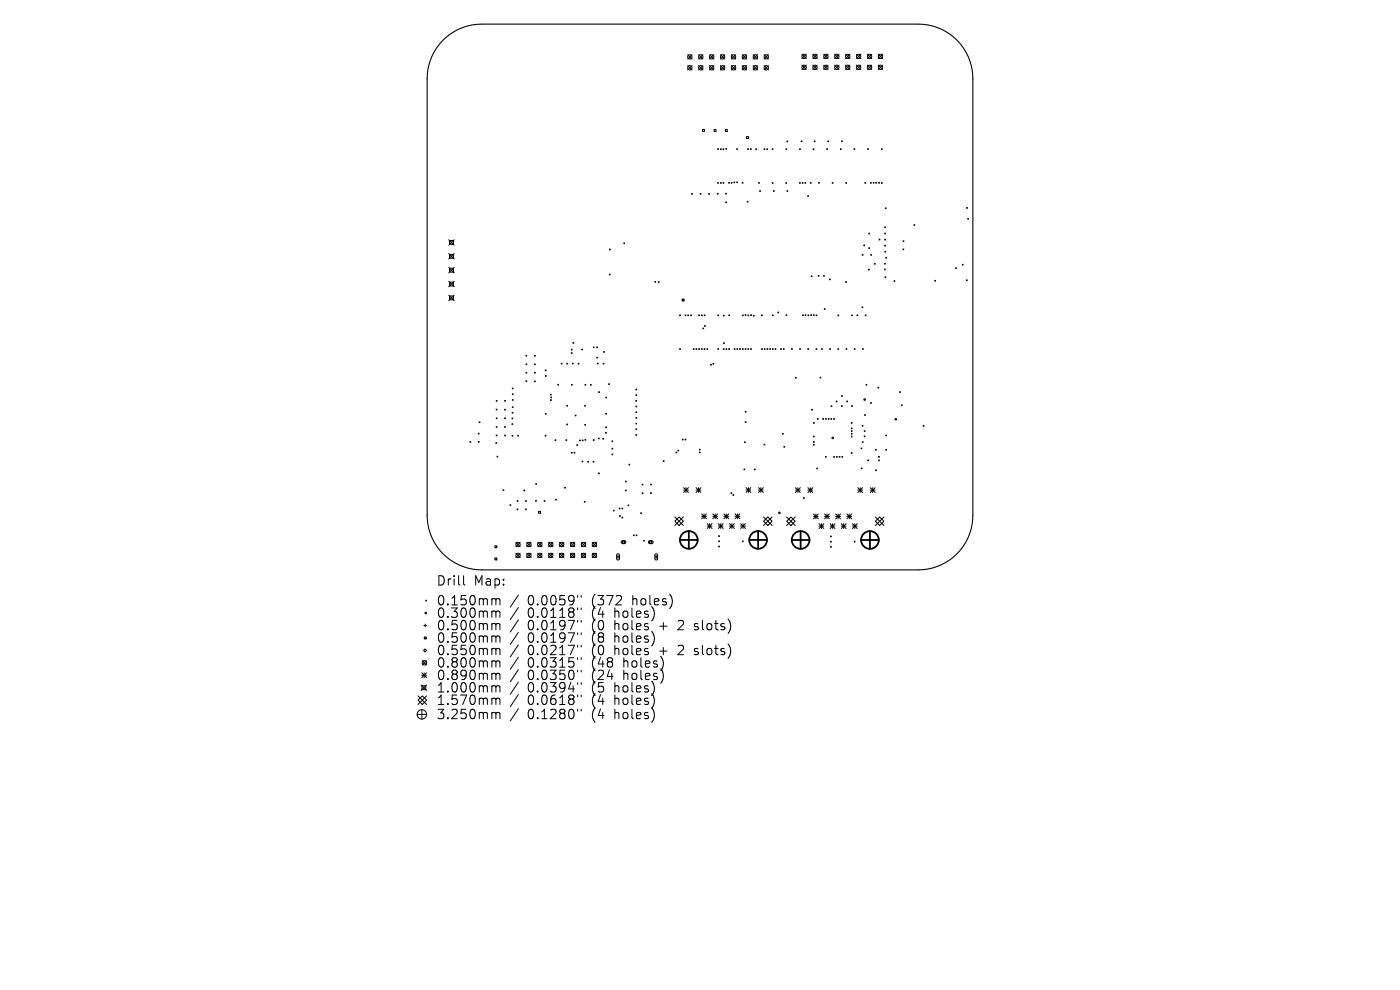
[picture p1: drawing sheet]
<svg xmlns="http://www.w3.org/2000/svg" width="297mm" height="210mm" viewBox="0 0 297 210" stroke-linecap="round" stroke-linejoin="round" font-family="sans-serif">
<defs><g id="words">
<g font-size="2.8">
<text x="92.5" y="124.5">Drill</text>
<text x="100.5" y="124.5">Map:</text>
<text x="92.5" y="128.7">0.150mm</text>
<text x="92.5" y="131.3">0.300mm</text>
<text x="111.9" y="128.7">0.0059&quot;</text>
<text x="111.9" y="131.3">0.0118&quot;</text>
<text x="125.7" y="128.7">(372</text>
<text x="125.7" y="131.3">(4</text>
<text x="130.6" y="131.3">holes)</text>
<text x="134.4" y="128.7">holes)</text>
<text x="92.5" y="134">0.500mm</text>
<text x="92.5" y="136.6">0.500mm</text>
<text x="111.9" y="134">0.0197&quot;</text>
<text x="111.9" y="136.6">0.0197&quot;</text>
<text x="125.7" y="134">(0</text>
<text x="125.7" y="136.6">(8</text>
<text x="130.6" y="134">holes</text>
<text x="130.6" y="136.6">holes)</text>
<text x="140.4" y="134">+</text>
<text x="144.6" y="134">2</text>
<text x="148.2" y="134">slots)</text>
<text x="92.5" y="139.3">0.550mm</text>
<text x="92.5" y="141.9">0.800mm</text>
<text x="111.9" y="139.3">0.0217&quot;</text>
<text x="111.9" y="141.9">0.0315&quot;</text>
<text x="125.7" y="139.3">(0</text>
<text x="125.7" y="141.9">(48</text>
<text x="130.6" y="139.3">holes</text>
<text x="132.5" y="141.9">holes)</text>
<text x="140.4" y="139.3">+</text>
<text x="144.6" y="139.3">2</text>
<text x="148.2" y="139.3">slots)</text>
<text x="92.5" y="144.5">0.890mm</text>
<text x="92.5" y="147.2">1.000mm</text>
<text x="92.5" y="149.8">1.570mm</text>
<text x="111.9" y="144.5">0.0350&quot;</text>
<text x="111.9" y="147.2">0.0394&quot;</text>
<text x="111.9" y="149.8">0.0618&quot;</text>
<text x="125.7" y="144.5">(24</text>
<text x="125.7" y="147.2">(5</text>
<text x="125.7" y="149.8">(4</text>
<text x="130.6" y="147.2">holes)</text>
<text x="130.6" y="149.8">holes)</text>
<text x="132.5" y="144.5">holes)</text>
<text x="92.5" y="152.8">3.250mm</text>
<text x="111.9" y="152.8">0.1280&quot;</text>
<text x="125.7" y="152.8">(4</text>
<text x="130.6" y="152.8">holes)</text>
</g>
</g></defs>
<path d="M94 8.5a11.6 11.6 0 0 1 8.2-3.4h92.6a11.6 11.6 0 0 1 11.6 11.6v92.6a11.6 11.6 0 0 1-11.6 11.6h-92.6a11.6 11.6 0 0 1-11.6-11.6v-92.6a11.6 11.6 0 0 1 3.4-8.2z" fill="none" stroke="#000" stroke-width=".23"/>
<g fill="none" stroke="#000" stroke-width=".21">
<path d="M145.9 11.6l.9 .9M145.9 13.9l.9 .9M146.8 11.6l-.9 .9M146.8 13.9l-.9 .9M148.2 13.9l.9 .9M148.2 11.6l.9 .9M149.1 11.6l-.9 .9M149.1 13.9l-.9 .9M150.5 13.9l.9 .9M150.5 11.6l.9 .9M151.4 11.6l-.9 .9M151.4 13.9l-.9 .9"/>
<path d="M152.8 13.9l1 .9M152.8 11.6l1 .9M153.8 11.6l-1 .9M153.8 13.9l-1 .9M155.1 13.9l1 .9M155.1 11.6l1 .9M156.1 11.6l-1 .9M156.1 13.9l-1 .9M157.5 11.6l.9 .9M157.5 13.9l.9 .9M158.4 11.6l-.9 .9M158.4 13.9l-.9 .9"/>
<path d="M159.8 11.6l.9 .9M159.8 13.9l.9 .9M160.7 11.6l-.9 .9M160.7 13.9l-.9 .9M162.1 13.9l.9 .9M162.1 11.6l.9 .9M163 11.6l-.9 .9M163 13.9l-.9 .9M170.1 11.5l.9 .9M170.1 13.8l.9 .9M171 11.5l-.9 .9M171 13.8l-.9 .9"/>
<path d="M172.4 11.5l1 .9M172.4 13.8l1 .9M173.4 11.5l-1 .9M173.4 13.8l-1 .9M174.7 13.8l1 .9M174.7 11.5l1 .9M175.7 11.5l-1 .9M175.7 13.8l-1 .9M177.1 13.8l.9 .9M177.1 11.5l.9 .9M178 11.5l-.9 .9M178 13.8l-.9 .9"/>
<path d="M179.4 13.8l.9 .9M179.4 11.5l.9 .9M180.3 11.5l-.9 .9M180.3 13.8l-.9 .9M181.7 13.8l.9 .9M181.7 11.5l.9 .9M182.6 11.5l-.9 .9M182.6 13.8l-.9 .9M184 13.8l.9 .9M184 11.5l.9 .9M184.9 11.5l-.9 .9M184.9 13.8l-.9 .9"/>
<path d="M186.3 13.8l1 .9M186.3 11.5l1 .9M187.3 11.5l-1 .9M187.3 13.8l-1 .9M149 27.5h.5v.4h-.5zM151.5 27.5h.4v.4h-.4zM152.2 38.7l.2 .2M152.2 31.5l.2 .2M152.4 38.7l-.2 .2M152.4 31.5l-.2 .2M152.8 31.6l.2 .1M152.8 38.7l.2 .2"/>
<path d="M153 31.6l-.2 .1M153 38.7l-.2 .2M153.4 31.6l.2 .2M153.4 38.7l.2 .2M153.6 31.6l-.2 .2M153.6 38.7l-.2 .2M153.9 27.5h.4v.4h-.4zM154 31.5l.2 .1M154.2 31.5l-.2 .1M154.6 38.7l.1 .2M154.7 38.7l-.1 .2M155.1 38.7l.2 .2"/>
<path d="M155.3 38.7l-.2 .2M155.7 38.6l.2 .2M155.9 38.6l-.2 .2M156.3 31.6l.2 .1M156.3 38.6l.2 .2M156.5 31.6l-.2 .1M156.5 38.6l-.2 .2M157.4 38.7l.2 .2M157.6 38.7l-.2 .2M158.4 29h.4v.4h-.4zM158.6 31.6l.2 .1M158.8 31.6l-.2 .1"/>
<path d="M159.2 31.5l.2 .2M159.4 31.5l-.2 .2M160.3 31.6l.2 .1M160.5 31.6l-.2 .1M160.9 38.7l.2 .2M161.1 38.7l-.2 .2M162.1 31.6l.1 .1M162.2 31.6l-.1 .1M162.7 31.6l.1 .2M162.8 31.6l-.1 .2M163.8 31.6l.2 .1M163.8 38.7l.2 .2"/>
<path d="M164 31.6l-.2 .1M164 38.7l-.2 .2M166.7 38.7l.2 .2M166.7 31.6l.2 .1M166.9 38.7l-.2 .2M166.9 31.6l-.2 .1M166.9 29.9l.2 .2M167.1 29.9l-.2 .2M169.6 38.7l.2 .2M169.6 31.6l.2 .1M169.8 38.7l-.2 .2M169.8 31.6l-.2 .1"/>
<path d="M170 29.9l.1 .2M170.1 29.9l-.1 .2M170.2 38.7l.2 .2M170.4 38.7l-.2 .2M170.8 38.7l.1 .2M170.9 38.7l-.1 .2M171.9 38.7l.2 .2M172.1 38.7l-.2 .2M172.5 31.6l.2 .2M172.7 31.6l-.2 .2M172.7 29.9l.2 .2M172.9 29.9l-.2 .2"/>
<path d="M173.7 38.7l.1 .2M173.8 38.7l-.1 .2M175.4 31.6l.2 .1M175.6 31.6l-.2 .1M175.6 29.9l.2 .2M175.8 29.9l-.2 .2M176.5 38.7l.2 .2M176.7 38.7l-.2 .2M178.3 31.6l.2 .1M178.5 31.6l-.2 .1M178.5 29.9l.2 .2M178.7 29.9l-.2 .2"/>
<path d="M179.4 38.7l.2 .2M179.6 38.7l-.2 .2M181.2 31.6l.2 .1M181.4 31.6l-.2 .1M183.5 38.7l.2 .2M183.7 38.7l-.2 .2M184.1 31.5l.1 .2M184.2 31.5l-.1 .2M184.7 38.7l.1 .2M184.8 38.7l-.1 .2M185.2 38.7l.2 .2M185.4 38.7l-.2 .2"/>
<path d="M185.8 38.7l.2 .2M186 38.7l-.2 .2M186.4 38.7l.2 .2M186.6 38.7l-.2 .2M187 31.6l.2 .1M187 38.7l.2 .2M187.2 31.6l-.2 .1M187.2 38.7l-.2 .2M95.2 50.9l1.2 1.1M95.2 53.8l1.2 1.2M95.2 56.7l1.2 1.2M95.2 59.7l1.2 1.1"/>
<path d="M95.4 51h.8v.8h-.8zM95.4 54h.8v.8h-.8zM95.4 56.9h.8v.8h-.8zM95.4 59.8h.8v.9h-.8zM96.4 50.9l-1.2 1.1M96.4 53.8l-1.2 1.2M96.4 56.7l-1.2 1.2M96.4 59.7l-1.2 1.1M129.3 58.2l.1 .1M129.3 52.8l.2 .2M129.4 58.2l-.1 .1M129.5 52.8l-.2 .2"/>
<path d="M132.3 51.5l.2 .2M132.5 51.5l-.2 .2M138.9 59.7l.2 .2M139.1 59.7l-.2 .2M139.7 59.8l.1 .1M139.8 59.8l-.1 .1M146.7 41l.2 .2M146.9 41l-.2 .2M148.5 41l.2 .2M148.7 41l-.2 .2M150.3 41l.2 .2M150.5 41l-.2 .2"/>
<path d="M152.2 41l.2 .2M152.4 41l-.2 .2M153.9 41l.2 .2M154 42.8l.1 .2M154.1 41l-.2 .2M154.1 42.8l-.1 .2M158.5 42.7l.2 .2M158.7 42.7l-.2 .2M161.2 40.4l.1 .2M161.3 40.4l-.1 .2M164.1 40.4l.1 .2M164.2 40.4l-.1 .2"/>
<path d="M166.9 40.4l.2 .2M167.1 40.4l-.2 .2M171.3 41.5l.2 .2M171.5 41.5l-.2 .2M172.1 58.5l.2 .2M172.3 58.5l-.2 .2M173.6 58.4l.1 .2M173.7 58.4l-.1 .2M174.7 58.4l.2 .2M174.9 58.4l-.2 .2M176 59.2l.1 .2M176.1 59.2l-.1 .2"/>
<path d="M179.4 59.7l.2 .2M179.6 59.7l-.2 .2M182.9 54l.2 .2M183.1 54l-.2 .2M183.3 52l.1 .1M183.4 52l-.1 .1M184.2 57.1l.2 .2M184.3 49.5l.2 .1M184.3 52.5l.2 .2M184.4 57.1l-.2 .2M184.5 52.5l-.2 .2M184.5 49.5l-.2 .1"/>
<path d="M184.7 54l.2 .1M184.9 54l-.2 .1M185.5 55.9l.2 .1M185.7 55.9l-.2 .1M186.5 50.7l.2 .2M186.7 50.7l-.2 .2M187.6 57.1l.2 .2M187.6 55.8l.2 .2M187.7 49.5l.1 .1M187.7 48.1l.2 .2M187.7 52l.2 .2M187.7 50.7l.2 .2"/>
<path d="M187.7 53.3l.2 .2M187.8 58.7l.1 .2M187.8 57.1l-.2 .2M187.8 44.1l.2 .2M187.8 55.8l-.2 .2M187.8 49.5l-.1 .1M187.9 52l-.2 .2M187.9 48.1l-.2 .2M187.9 50.7l-.2 .2M187.9 53.3l-.2 .2M187.9 54.6l.2 .1M187.9 58.7l-.1 .2"/>
<path d="M188 44.1l-.2 .2M188.1 54.6l-.2 .1M189.7 59.5l.1 .2M189.8 59.5l-.1 .2M191.6 52.8l.1 .2M191.6 51.1l.2 .1M191.7 52.8l-.1 .2M191.8 51.1l-.2 .1M193.9 47.7l.2 .1M194.1 47.7l-.2 .1M198.3 59.5l.2 .1M198.5 59.5l-.2 .1"/>
<path d="M202.7 56.8l.2 .2M202.9 56.8l-.2 .2M204.1 56.1l.2 .1M204.3 56.1l-.2 .1M205 59.4l.2 .1M205.1 44l.1 .2M205.2 59.4l-.2 .1M205.2 44l-.1 .2M205.3 46.3l.2 .2M205.5 46.3l-.2 .2M95.2 62.6l1.2 1.2M95.4 62.8h.8v.8h-.8z"/>
<path d="M96.4 62.6l-1.2 1.2M111.6 75.4l.1 .1M111.6 77.2l.2 .2M111.6 79l.2 .1M111.7 75.4l-.1 .1M111.8 77.2l-.2 .2M111.8 79l-.2 .1M113.4 79l.2 .1M113.4 77.2l.2 .2M113.4 75.4l.2 .1M113.6 79l-.2 .1M113.6 75.4l-.2 .1"/>
<path d="M113.6 77.2l-.2 .2M115.7 78.5l.1 .2M115.7 79.7l.2 .2M115.8 78.5l-.1 .2M115.9 79.7l-.2 .2M119.1 77.1l.1 .1M119.2 77.1l-.1 .1M120.2 77.1l.2 .1M120.4 77.1l-.2 .1M121.2 74.8l.2 .2M121.2 74.1l.2 .2M121.4 74.8l-.2 .2"/>
<path d="M121.4 74.1l-.2 .2M121.4 77l.2 .2M121.5 72.7l.2 .1M121.6 77l-.2 .2M121.7 72.7l-.2 .1M122.7 77.1l.1 .1M122.8 77.1l-.1 .1M123.4 74.1l.2 .1M123.6 74.1l-.2 .1M125.9 73.6l.1 .2M126 73.6l-.1 .2M126.6 73.6l.2 .2"/>
<path d="M126.6 75.8l.2 .2M126.7 77l.2 .2M126.8 73.6l-.2 .2M126.8 75.8l-.2 .2M126.9 77l-.2 .2M127.9 77.1l.2 .1M128 74.6l.2 .1M128.1 77.1l-.2 .1M128.2 74.6l-.2 .1M144.2 66.8l.2 .2M144.2 74l.2 .1M144.4 66.8l-.2 .2"/>
<path d="M144.4 74l-.2 .1M144.7 63.4h.4v.4h-.4zM145.3 66.8l.2 .2M145.5 66.8l-.2 .2M145.9 66.8l.2 .2M146.1 66.8l-.2 .2M146.5 66.8l.2 .2M146.7 66.8l-.2 .2M147.1 74l.1 .1M147.2 74l-.1 .1M147.6 74l.2 .1M147.8 74l-.2 .1"/>
<path d="M148.2 66.8l.2 .2M148.2 74l.2 .1M148.4 66.8l-.2 .2M148.4 74l-.2 .1M148.8 66.8l.2 .2M148.8 74l.2 .1M149 66.8l-.2 .2M149 74l-.2 .1M149.1 69.6l.2 .2M149.3 69.6l-.2 .2M149.4 66.8l.2 .2M149.4 74l.2 .1"/>
<path d="M149.4 69.1l.2 .1M149.6 66.8l-.2 .2M149.6 74l-.2 .1M149.6 69.1l-.2 .1M150 74l.1 .1M150.1 74l-.1 .1M150.7 77.3l.2 .1M150.9 77.3l-.2 .1M151.3 77.1l.1 .1M151.4 77.1l-.1 .1M152.3 66.8l.2 .2M152.3 74l.2 .1"/>
<path d="M152.5 66.8l-.2 .2M152.5 74l-.2 .1M153.4 74l.2 .1M153.5 66.9l.1 .1M153.5 72.7l.2 .2M153.6 74l-.2 .1M153.6 66.9l-.1 .1M153.7 72.7l-.2 .2M154 74l.2 .1M154.2 74l-.2 .1M154.6 74l.2 .1M154.6 66.8l.2 .2"/>
<path d="M154.8 74l-.2 .1M154.8 66.8l-.2 .2M155.8 74l.1 .1M155.9 74l-.1 .1M156.3 74l.2 .1M156.5 74l-.2 .1M156.9 74l.2 .1M157.1 74l-.2 .1M157.5 74l.2 .1M157.5 66.8l.2 .2M157.7 74l-.2 .1M157.7 66.8l-.2 .2"/>
<path d="M158.1 74l.1 .1M158.1 66.7l.2 .2M158.2 74l-.1 .1M158.3 66.7l-.2 .2M158.6 74l.2 .1M158.7 66.8l.1 .2M158.8 74l-.2 .1M158.8 66.8l-.1 .2M159.2 74l.2 .1M159.2 66.8l.2 .1M159.4 74l-.2 .1M159.4 66.8l-.2 .1"/>
<path d="M159.8 66.9l.2 .2M160 66.9l-.2 .2M161.5 66.8l.2 .2M161.5 74l.2 .1M161.7 66.8l-.2 .2M161.7 74l-.2 .1M162.1 74l.2 .1M162.3 74l-.2 .1M162.7 74l.2 .1M162.9 74l-.2 .1M163.3 74l.2 .1M163.5 74l-.2 .1"/>
<path d="M163.9 66.8l.1 .2M163.9 74l.1 .1M164 66.8l-.1 .2M164 74l-.1 .1M164.4 74l.2 .1M164.6 74l-.2 .1M165 66.2l.2 .2M165.2 66.2l-.2 .2M165.6 74l.2 .1M165.8 74l-.2 .1M166.2 74l.1 .1M166.3 74l-.1 .1"/>
<path d="M166.8 66.8l.1 .2M166.9 66.8l-.1 .2M167.9 74l.2 .1M168.1 74l-.2 .1M169.6 74l.2 .1M169.8 74l-.2 .1M170.2 66.8l.2 .2M170.4 66.8l-.2 .2M170.8 66.8l.2 .1M171 66.8l-.2 .1M171.4 74l.2 .1M171.4 66.8l.2 .2"/>
<path d="M171.6 74l-.2 .1M171.6 66.8l-.2 .2M172 66.7l.2 .2M172.2 66.7l-.2 .2M172.5 66.7l.2 .2M172.7 66.7l-.2 .2M173.1 74l.2 .1M173.1 66.8l.2 .2M173.3 74l-.2 .1M173.3 66.8l-.2 .2M174.3 74l.2 .1M174.5 74l-.2 .1"/>
<path d="M174.9 65.5l.1 .1M175 65.5l-.1 .1M176 74l.2 .1M176.2 74l-.2 .1M177.8 74l.1 .1M177.8 66.8l.1 .2M177.9 74l-.1 .1M177.9 66.8l-.1 .2M179.5 74l.2 .1M179.7 74l-.2 .1M180.7 66.8l.1 .2M180.8 66.8l-.1 .2"/>
<path d="M181.2 74l.2 .1M181.4 74l-.2 .1M181.8 66.8l.2 .2M182 66.8l-.2 .2M182.9 65.1l.1 .2M183 73.9l.1 .2M183 65.1l-.1 .2M183.1 73.9l-.1 .2M183.6 66.8l.1 .2M183.7 66.8l-.1 .2M99.7 93.7l.2 .1M99.9 93.7l-.2 .1"/>
<path d="M101.5 91.9l.1 .2M101.5 93.6l.1 .2M101.6 91.9l-.1 .2M101.6 93.6l-.1 .2M101.7 89.5l.1 .2M101.8 89.5l-.1 .2M105.2 93.9l.2 .2M105.3 86.8l.1 .2M105.3 84.9l.1 .2M105.3 88.7l.1 .1M105.3 90.5l.1 .2M105.3 92.3l.1 .2"/>
<path d="M105.4 93.9l-.2 .2M105.4 86.8l-.1 .2M105.4 84.9l-.1 .2M105.4 88.7l-.1 .1M105.4 90.5l-.1 .2M105.4 92.3l-.1 .2M105.4 96.8l.2 .1M105.6 96.8l-.2 .1M107 86.8l.2 .2M107 88.7l.2 .1M107 90.5l.2 .2M107.1 92.3l.1 .2"/>
<path d="M107.1 84.9l.1 .2M107.2 88.7l-.2 .1M107.2 90.5l-.2 .2M107.2 86.8l-.2 .2M107.2 92.3l-.1 .2M107.2 84.9l-.1 .2M108.6 88.7l.2 .2M108.6 89.9l.2 .2M108.6 92.3l.2 .2M108.6 87.5l.2 .1M108.7 82.3l.1 .2M108.7 83.5l.2 .2"/>
<path d="M108.7 86.3l.2 .2M108.7 84.8l.2 .1M108.8 88.7l-.2 .2M108.8 89.9l-.2 .2M108.8 92.3l-.2 .2M108.8 87.5l-.2 .1M108.8 82.3l-.1 .2M108.9 83.5l-.2 .2M108.9 86.3l-.2 .2M108.9 84.8l-.2 .1M109.9 92.3l.1 .2M110 92.3l-.1 .2"/>
<path d="M111.6 80.8l.2 .2M111.8 80.8l-.2 .2M113.4 80.8l.2 .2M113.6 80.8l-.2 .2M115.7 92.3l.1 .2M115.7 87.7l.2 .2M115.8 92.3l-.1 .2M115.9 87.7l-.2 .2M116.8 83.6l.1 .2M116.8 84.8l.1 .2M116.8 84.2l.2 .2M116.9 83.6l-.1 .2"/>
<path d="M116.9 84.8l-.1 .2M117 84.2l-.2 .2M117.7 93.3l.2 .2M117.9 93.3l-.2 .2M118.3 81.5l.2 .2M118.5 81.5l-.2 .2M120.1 93.3l.1 .1M120.2 86l.2 .2M120.2 90l.2 .1M120.2 93.3l-.1 .1M120.4 86l-.2 .2M120.4 90l-.2 .1"/>
<path d="M121.2 96l.2 .1M121.2 81.5l.2 .2M121.4 96l-.2 .1M121.4 81.5l-.2 .2M121.8 96l.2 .1M122 96l-.2 .1M122 88.1l.2 .1M122.2 88.1l-.2 .1M122.4 94.3l.2 .2M122.6 94.3l-.2 .2M123 93.3l.1 .2M123.1 93.3l-.1 .2"/>
<path d="M123.5 97.8l.2 .2M123.5 93.3l.2 .2M123.7 97.8l-.2 .2M123.7 93.3l-.2 .2M124 86l.2 .2M124.1 90l.1 .2M124.1 81.5l.2 .2M124.1 93.2l.2 .2M124.2 86l-.2 .2M124.2 90l-.1 .2M124.3 81.5l-.2 .2M124.3 93.2l-.2 .2"/>
<path d="M124.7 97.9l.2 .1M124.9 97.9l-.2 .1M125.3 81.6l.1 .1M125.4 81.6l-.1 .1M125.8 97.9l.2 .1M125.8 93.3l.2 .1M126 97.9l-.2 .1M126 93.3l-.2 .1M126.9 92.9l.2 .2M127 83.1l.2 .2M127.1 92.9l-.2 .2M127.2 83.1l-.2 .2"/>
<path d="M127.9 93l.1 .1M128 93l-.1 .1M128.5 91.7l.1 .2M128.5 90.6l.2 .1M128.5 87.7l.2 .2M128.5 84.2l.2 .2M128.6 91.7l-.1 .2M128.7 90.6l-.2 .1M128.7 87.7l-.2 .2M128.7 84.2l-.2 .2M129.1 81.4l.2 .2M129.3 81.4l-.2 .2"/>
<path d="M129.8 93.5l.2 .2M129.8 95.1l.2 .2M129.8 96.3l.2 .2M130 93.5l-.2 .2M130 95.1l-.2 .2M130 96.3l-.2 .2M133.4 98.5l.2 .1M133.6 98.5l-.2 .1M134.9 84.9l.2 .2M134.9 91l.2 .1M134.9 82.5l.2 .2M134.9 83.7l.2 .2"/>
<path d="M134.9 87.4l.2 .1M134.9 88.6l.2 .1M134.9 89.8l.2 .1M134.9 92.2l.2 .2M134.9 86.1l.2 .2M135.1 84.9l-.2 .2M135.1 82.5l-.2 .2M135.1 83.7l-.2 .2M135.1 87.4l-.2 .1M135.1 88.6l-.2 .1M135.1 89.8l-.2 .1M135.1 91l-.2 .1"/>
<path d="M135.1 92.2l-.2 .2M135.1 86.1l-.2 .2M140.7 97.7l.2 .2M140.9 97.7l-.2 .2M143.4 95.9l.2 .2M143.6 95.9l-.2 .2M143.8 95.5l.2 .2M144 95.5l-.2 .2M144.8 93.2l.1 .1M144.9 93.2l-.1 .1M145.3 93.2l.2 .1M145.5 93.2l-.2 .1"/>
<path d="M148.4 95.3l.1 .2M148.4 95.9l.1 .2M148.5 95.3l-.1 .2M148.5 95.9l-.1 .2M157.8 99.5l.2 .2M157.9 93.7l.2 .2M158 99.5l-.2 .2M158.1 87.3l.2 .1M158.1 89.5l.2 .1M158.1 93.7l-.2 .2M158.3 87.3l-.2 .1M158.3 89.5l-.2 .1"/>
<path d="M160 99.5l.2 .2M160.2 99.5l-.2 .2M162.1 94.2l.2 .2M162.3 94.2l-.2 .2M166 91.9l.2 .2M166.2 91.9l-.2 .2M166.3 94.7l.2 .2M166.5 94.7l-.2 .2M168.7 80l.2 .2M168.9 80l-.2 .2M172.2 86.8l.2 .2M172.4 86.8l-.2 .2"/>
<path d="M172.6 89.6l.1 .2M172.6 92.5l.1 .2M172.6 93.7l.1 .1M172.6 94.3l.1 .1M172.7 89.6l-.1 .2M172.7 92.5l-.1 .2M172.7 93.7l-.1 .1M172.7 94.3l-.1 .1M173.3 99.3l.1 .2M173.4 88.8l.2 .2M173.4 99.3l-.1 .2M173.6 88.8l-.2 .2"/>
<path d="M174 80l.1 .2M174.1 80l-.1 .2M174.5 88.8l.2 .2M174.7 88.8l-.2 .2M175.1 96.8l.2 .2M175.1 88.8l.2 .1M175.3 88.8l-.2 .1M175.3 96.8l-.2 .2M175.7 88.8l.2 .2M175.9 88.8l-.2 .2M176.3 88.8l.2 .2M176.3 86.1l.2 .1"/>
<path d="M176.5 88.8l-.2 .2M176.5 86.1l-.2 .1M176.9 96.8l.1 .2M176.9 88.8l.1 .2M177 88.8l-.1 .2M177 96.8l-.1 .2M177.4 85.1l.2 .2M177.4 96.8l.2 .2M177.6 85.1l-.2 .2M177.6 96.8l-.2 .2M178 96.8l.2 .2M178.2 96.8l-.2 .2"/>
<path d="M178.5 86.1l.2 .1M178.5 83.9l.2 .2M178.6 96.8l.2 .2M178.7 86.1l-.2 .1M178.7 83.9l-.2 .2M178.8 96.8l-.2 .2M179.6 85.1l.2 .1M179.8 85.1l-.2 .1M180.6 96l.2 .2M180.6 92.5l.2 .2M180.6 89.6l.2 .2M180.6 90.8l.2 .2"/>
<path d="M180.6 91.4l.2 .1M180.6 91.9l.2 .2M180.7 86l.2 .2M180.8 91.4l-.2 .1M180.8 89.6l-.2 .2M180.8 90.8l-.2 .2M180.8 91.9l-.2 .2M180.8 92.5l-.2 .2M180.8 96l-.2 .2M180.9 86l-.2 .2M182.7 95l.1 .2M182.7 99.3l.2 .1"/>
<path d="M182.8 95l-.1 .2M182.9 99.3l-.2 .1M182.9 90.2l.2 .2M182.9 93.7l.2 .2M183.1 90.2l-.2 .2M183.1 93.7l-.2 .2M183.3 92.5l.2 .2M183.3 91.4l.2 .1M183.4 88l.2 .1M183.5 92.5l-.2 .2M183.5 91.4l-.2 .1M183.6 88l-.2 .1"/>
<path d="M183.7 81.5l.2 .2M183.9 81.5l-.2 .2M184.1 97.6l.2 .2M184.3 97.6l-.2 .2M184.7 85.4l.2 .2M184.9 85.4l-.2 .2M185.7 95.3l.2 .2M185.8 99.7l.1 .2M185.9 95.3l-.2 .2M185.9 99.7l-.1 .2M186.3 82.1l.1 .2M186.4 97.6l.1 .2"/>
<path d="M186.4 96.8l.1 .2M186.4 82.1l-.1 .2M186.5 96.8l-.1 .2M186.5 97.6l-.1 .2M187.9 95.3l.2 .2M187.9 92.3l.2 .2M188.1 95.3l-.2 .2M188.1 92.3l-.2 .2M190.9 83.1l.1 .2M191 83.1l-.1 .2M191.2 85.9l.2 .2M191.4 85.9l-.2 .2"/>
<path d="M195.8 90.3l.2 .1M196 90.3l-.2 .1M105 115.8h.4v.4h-.4zM105 118.4h.4v.4h-.4zM106.7 103.9l.2 .2M106.9 103.9l-.2 .2M108.2 107.1l.2 .1M108.4 107.1l-.2 .1M109.4 115l1 1M109.4 117.4l1 .9M109.7 108l.2 .1M109.7 106.2l.2 .2"/>
<path d="M109.9 108l-.2 .1M109.9 106.2l-.2 .2M110.4 115l-1 1M110.4 117.4l-1 .9M111.1 104l.2 .1M111.3 104l-.2 .1M111.5 108l.2 .1M111.5 106.2l.2 .1M111.7 106.2l-.2 .1M111.7 108l-.2 .1M111.7 117.4l1 .9M111.7 115l1 1"/>
<path d="M112.7 115l-1 1M112.7 117.4l-1 .9M113.6 106.2l.2 .1M113.7 102.5l.1 .2M113.8 106.2l-.2 .1M113.8 102.5l-.1 .2M114.1 117.4l.9 .9M114.1 115l.9 1M114.2 108.5h.5v.4h-.5zM115 115l-.9 1M115 117.4l-.9 .9M115.4 106.2l.2 .2"/>
<path d="M115.6 106.2l-.2 .2M116.4 115l.9 1M116.4 117.4l.9 .9M117.3 115l-.9 1M117.3 117.4l-.9 .9M117.9 105.9l.1 .2M118 105.9l-.1 .2M118.7 117.4l.9 .9M118.7 115l.9 1M119.6 115l-.9 1M119.6 117.4l-.9 .9M119.8 103.4l.2 .1"/>
<path d="M120 103.4l-.2 .1M121 117.4l.9 .9M121 115l.9 1M121.9 115l-.9 1M121.9 117.4l-.9 .9M123.3 117.4l.9 .9M123.3 115l.9 1M124 106.3l.1 .2M124.1 106.3l-.1 .2M124.2 117.4l-.9 .9M124.2 115l-.9 1M125.6 117.4l1 .9"/>
<path d="M125.6 115l1 1M126.6 115l-1 1M126.6 117.4l-1 .9M127 100.3l.1 .2M127.1 100.3l-.1 .2M130.1 108.2l.2 .2M130.3 108.2l-.2 .2M130.8 118.1h.6M130.9 117.5h.3l.2 .2v.9l-.2 .2-.4-.2zM131.1 117.8v.6M131.4 107.8l.1 .2M131.4 109.4l.2 .2"/>
<path d="M131.5 107.8l-.1 .2M131.6 109.4l-.2 .2M131.9 114.8l.7-.1 .1 .4-.2 .2h-.5l-.2-.2zM131.9 109.7l.2 .2M132 107.8l.1 .2M132 115l.3-.3 .3 .3-.3 .3zM132.1 109.7l-.2 .2M132.1 107.8l-.1 .2M132.7 102.1l.2 .1M132.7 104l.2 .1M132.9 102.1l-.2 .1M132.9 104l-.2 .1"/>
<path d="M133.2 107.1l.2 .2M133.4 107.1l-.2 .2M134.4 113.5l.1 .1M134.5 113.5l-.1 .1M135 113.5l.1 .1M135.1 113.5l-.1 .1M135.9 108.8l.2 .1M136.1 108.8l-.2 .1M136.2 102.7l.2 .2M136.2 104.5l.2 .2M136.4 102.7l-.2 .2M136.4 104.5l-.2 .2"/>
<path d="M136.5 114.6l.2 .2M136.7 114.6l-.2 .2M137.7 114.8l.6-.1 .2 .4-.2 .2h-.5l-.2-.2zM137.7 115l.4-.3 .3 .3-.3 .3zM138 104.5l.2 .2M138 102.7l.2 .2M138.2 104.5l-.2 .2M138.2 102.7l-.2 .2M138.9 118.1h.6M139 117.5h.3l.2 .2v.9l-.2 .2-.4-.2zM139.2 117.8v.6M143.2 109.7l1.8 1.8"/>
<path d="M144.1 109.7l.9 .9-.9 .9-.9-.9zM145 109.7l-1.8 1.8M145 103.4l1.1 1.1M145 104h1.1M145.5 103.4v1.1M146.1 103.4l-1.1 1.1M147.7 104h1M147.7 103.4l1 1.1M148.2 103.4v1.1M148.7 103.4l-1 1.1M148.8 109l1.1 1M148.8 109.5h1.1"/>
<path d="M149.4 109v1M149.9 109l-1.1 1M150 111.1l1.1 1M150 111.6h1.1M150.5 111.1v1M151.1 111.1l-1.1 1M151.2 109.5h1M151.2 109l1 1M151.7 109v1M152.2 109l-1 1M152.4 111.6h1M152.4 111.1l1 1"/>
<path d="M152.5 113.6l.1 .2M152.5 114.7l.1 .2M152.5 115.8l.1 .2M152.6 113.6l-.1 .2M152.6 114.7l-.1 .2M152.6 115.8l-.1 .2M152.9 111.1v1M153.4 111.1l-1 1M153.6 109.5h1M153.6 109l1 1M154.1 109v1M154.6 109l-1 1"/>
<path d="M154.7 111.6h1.1M154.7 111.1l1.1 1M155.1 104.5l.1 .2M155.2 104.5l-.1 .2M155.3 111.1v1M155.5 104.9l.2 .2M155.7 104.9l-.2 .2M155.8 111.1l-1.1 1M155.9 109.5h1.1M155.9 109l1.1 1M156.4 109v1M157 109l-1.1 1"/>
<path d="M157.1 111.6h1M157.1 111.1l1 1M157.5 114.7l.2 .2M157.6 111.1v1M157.7 114.7l-.2 .2M158.1 111.1l-1 1M158.3 104h1M158.3 103.4l1 1.1M158.8 103.4v1.1M159.3 103.4l-1 1.1M160.9 104h1M160.9 103.4l1 1.1"/>
<path d="M161.4 103.4v1.1M161.9 103.4l-1 1.1M162 109.7l1.8 1.8M162.9 109.7l.9 .9-.9 .9-.9-.9zM163.8 109.7l-1.8 1.8M166.9 109.7l1.8 1.8M167.8 109.7l.9 .9-.9 .9-.9-.9zM168.7 109.7l-1.8 1.8M168.7 104h1.1M168.7 103.4l1.1 1.1M169.3 103.4v1.1M169.8 103.4l-1.1 1.1"/>
<path d="M170.4 105.6l.2 .1M170.6 105.6l-.2 .1M171.4 104h1M171.4 103.4l1 1.1M171.9 103.4v1.1M172.4 103.4l-1 1.1M172.6 109.5h1M172.6 109l1 1.1M173.1 109v1.1M173.6 109l-1 1.1M173.7 111.6h1.1M173.7 111.1l1.1 1"/>
<path d="M174.3 111.1v1M174.8 111.1l-1.1 1M174.9 109.5h1.1M174.9 109l1.1 1.1M175.4 109v1.1M176 109l-1.1 1.1M176.1 111.6h1M176.1 111.1l1 1M176.2 113.7l.2 .2M176.2 114.8l.2 .2M176.2 115.9l.2 .2M176.4 113.7l-.2 .2"/>
<path d="M176.4 114.8l-.2 .2M176.4 115.9l-.2 .2M176.6 111.1v1M177.1 111.1l-1 1M177.3 109.5h1M177.3 109l1 1.1M177.8 109v1.1M178.3 109l-1 1.1M178.5 111.6h1M178.5 111.1l1 1M179 111.1v1M179.5 111.1l-1 1"/>
<path d="M179.6 109.5h1.1M179.6 109l1.1 1.1M180.2 109v1.1M180.7 109l-1.1 1.1M180.8 111.6h1.1M180.8 111.1l1.1 1M181.2 114.8l.2 .2M181.3 111.1v1M181.4 114.8l-.2 .2M181.9 111.1l-1.1 1M182 104h1M182 103.4l1 1.1"/>
<path d="M182.5 103.4v1.1M183 103.4l-1 1.1M184.6 103.4l1.1 1.1M184.6 104h1.1M185.1 103.4v1.1M185.7 103.4l-1.1 1.1M185.7 109.7l1.8 1.8M186.6 109.7l.9 .9-.9 .9-.9-.9zM187.5 109.7l-1.8 1.8M89.9 138l.3-.4 .3 .4-.3 .3zM89.9 132.7h.6M90 135.1h.4v.4h-.4z"/>
<path d="M90.2 132.4v.6M90.3 127.3l.2 .2M90.5 127.3l-.2 .2M98.3 122.1v1.7l.3 .3M104.6 127h.3l.3 .3M104.6 129.6h.3l.3 .3M104.6 132.3h.3l.3 .3M104.6 134.9h.3l.3 .3M104.6 137.5h.3l.3 .3M105.2 127.3l.3-.3 .5 .1 .1 1.2M105.2 127.3v1M105.2 129.9v1.1"/>
<path d="M105.2 132.6v1M105.2 135.2v1M105.2 137.8v1.1M105.2 129.9l.3-.3 .5 .1 .1 1.3M105.2 132.6l.3-.3 .5 .1 .1 1.2M105.2 135.2l.3-.3 .5 .1 .1 1.2M105.2 137.8l.3-.3 .5 .1 .1 1.3M110 126.2l-1.8 2.6M110 128.9l-1.8 2.5M110 131.5l-1.8 2.6M110 134.1l-1.8 2.6M110 136.8l-1.8 2.6"/>
<path d="M110 139.4l-1.8 2.6M122.5 126.3v.4M122.5 129v.3M122.5 131.6v.4M122.5 134.2v.4M122.5 136.9v.4M122.5 139.5v.4M123.3 126.3v.4M123.3 129v.3M123.3 131.6v.4M123.3 134.2v.4M123.3 136.9v.4"/>
<path d="M123.3 139.5v.4M147.3 133.5l.2 .1M147.3 138.8l.2 .1M147.4 132.4v.4M147.4 137.6v.5M88.5 151.5h2M88.7 147.6l1.8 1.8M89.3 145.3l1.2 1.2M89.5 142.7l1 1.1M89.5 143.2h1M89.5 150.5v2M89.5 145.5h.8v.8h-.8z"/>
<path d="M89.6 140.1l.9 1M89.6 147.6l.9 .9-.9 .9-.9-.9zM90 142.7v1.1M90.5 140.1l-.9 1M90.5 142.7l-1 1.1M90.5 145.3l-1.2 1.2M90.5 147.6l-1.8 1.8M104.6 140.2h.3l.3 .3M104.6 142.8h.3l.3 .3M104.6 145.5h.3l.3 .3M104.6 148.1h.3l.3 .3M104.6 151.1h.3l.3 .3"/>
<path d="M105.2 140.5v1M105.2 143.1v1.1M105.2 145.8v1M105.2 148.4v1M105.2 151.4v1.1M105.2 140.5l.3-.3 .5 .1 .1 1.2M105.2 143.1l.3-.3 .5 .1 .1 1.3M105.2 145.8l.3-.3 .5 .1 .1 1.2M105.2 148.4l.3-.3 .5 .1 .1 1.2M105.2 151.4l.3-.3 .5 .1 .1 1.3M110 142.1l-1.8 2.5M110 144.7l-1.8 2.6"/>
<path d="M110 147.3l-1.8 2.6M110 150.4l-1.8 2.5M122.5 142.2v.3M122.5 144.8v.4M122.5 147.4v.4M122.5 150.5v.3M123.3 142.2v.3M123.3 144.8v.4M123.3 147.4v.4M123.3 150.5v.3"/>
<circle cx="146.3" cy="14.4" r=".46"/>
<circle cx="146.3" cy="12.1" r=".46"/>
<circle cx="148.7" cy="14.4" r=".46"/>
<circle cx="148.7" cy="12.1" r=".46"/>
<circle cx="151" cy="14.4" r=".46"/>
<circle cx="151" cy="12.1" r=".46"/>
<circle cx="153.3" cy="14.4" r=".46"/>
<circle cx="153.3" cy="12.1" r=".46"/>
<circle cx="155.6" cy="14.4" r=".46"/>
<circle cx="155.6" cy="12.1" r=".46"/>
<circle cx="157.9" cy="14.4" r=".46"/>
<circle cx="157.9" cy="12.1" r=".46"/>
<circle cx="160.2" cy="14.4" r=".46"/>
<circle cx="160.2" cy="12.1" r=".46"/>
<circle cx="162.6" cy="14.4" r=".46"/>
<circle cx="162.6" cy="12.1" r=".46"/>
<circle cx="170.6" cy="12" r=".46"/>
<circle cx="170.6" cy="14.3" r=".46"/>
<circle cx="172.9" cy="12" r=".46"/>
<circle cx="172.9" cy="14.3" r=".46"/>
<circle cx="175.2" cy="12" r=".46"/>
<circle cx="175.2" cy="14.3" r=".46"/>
<circle cx="177.5" cy="12" r=".46"/>
<circle cx="177.5" cy="14.3" r=".46"/>
<circle cx="179.8" cy="12" r=".46"/>
<circle cx="179.8" cy="14.3" r=".46"/>
<circle cx="182.2" cy="14.3" r=".46"/>
<circle cx="182.2" cy="12" r=".46"/>
<circle cx="184.5" cy="14.3" r=".46"/>
<circle cx="184.5" cy="12" r=".46"/>
<circle cx="186.8" cy="14.3" r=".46"/>
<circle cx="186.8" cy="12" r=".46"/>
<circle cx="176.7" cy="92.9" r=".17"/>
<circle cx="183.4" cy="84.8" r=".17"/>
<circle cx="190" cy="88.9" r=".17"/>
<circle cx="109.9" cy="117.8" r=".46"/>
<circle cx="109.9" cy="115.5" r=".46"/>
<circle cx="112.2" cy="117.8" r=".46"/>
<circle cx="112.2" cy="115.5" r=".46"/>
<circle cx="114.5" cy="115.5" r=".46"/>
<circle cx="114.5" cy="117.8" r=".46"/>
<circle cx="116.8" cy="115.5" r=".46"/>
<circle cx="116.8" cy="117.8" r=".46"/>
<circle cx="119.2" cy="117.8" r=".46"/>
<circle cx="119.2" cy="115.5" r=".46"/>
<circle cx="121.5" cy="115.5" r=".46"/>
<circle cx="121.5" cy="117.8" r=".46"/>
<circle cx="123.8" cy="117.8" r=".46"/>
<circle cx="123.8" cy="115.5" r=".46"/>
<circle cx="126.1" cy="115.5" r=".46"/>
<circle cx="126.1" cy="117.8" r=".46"/>
<circle cx="165.3" cy="108.8" r=".17"/>
<circle cx="90.3" cy="130" r=".17"/>
<circle cx="89.5" cy="151.5" r="1"/>
<circle cx="90" cy="140.6" r=".46"/>
</g>
<g fill="none" stroke="#000" stroke-width=".38">
<path d="M144.2 114.5h3.8M146.1 112.7v3.7M158.9 114.5h3.8M160.8 112.7v3.7M168 114.5h3.7M169.8 112.7v3.7M182.7 114.5h3.7M184.6 112.7v3.7"/>
<circle cx="146.1" cy="114.5" r="1.88"/>
<circle cx="160.8" cy="114.5" r="1.88"/>
<circle cx="169.8" cy="114.5" r="1.88"/>
<circle cx="184.6" cy="114.5" r="1.88"/>
</g>
<use href="#words"/>
</svg>
